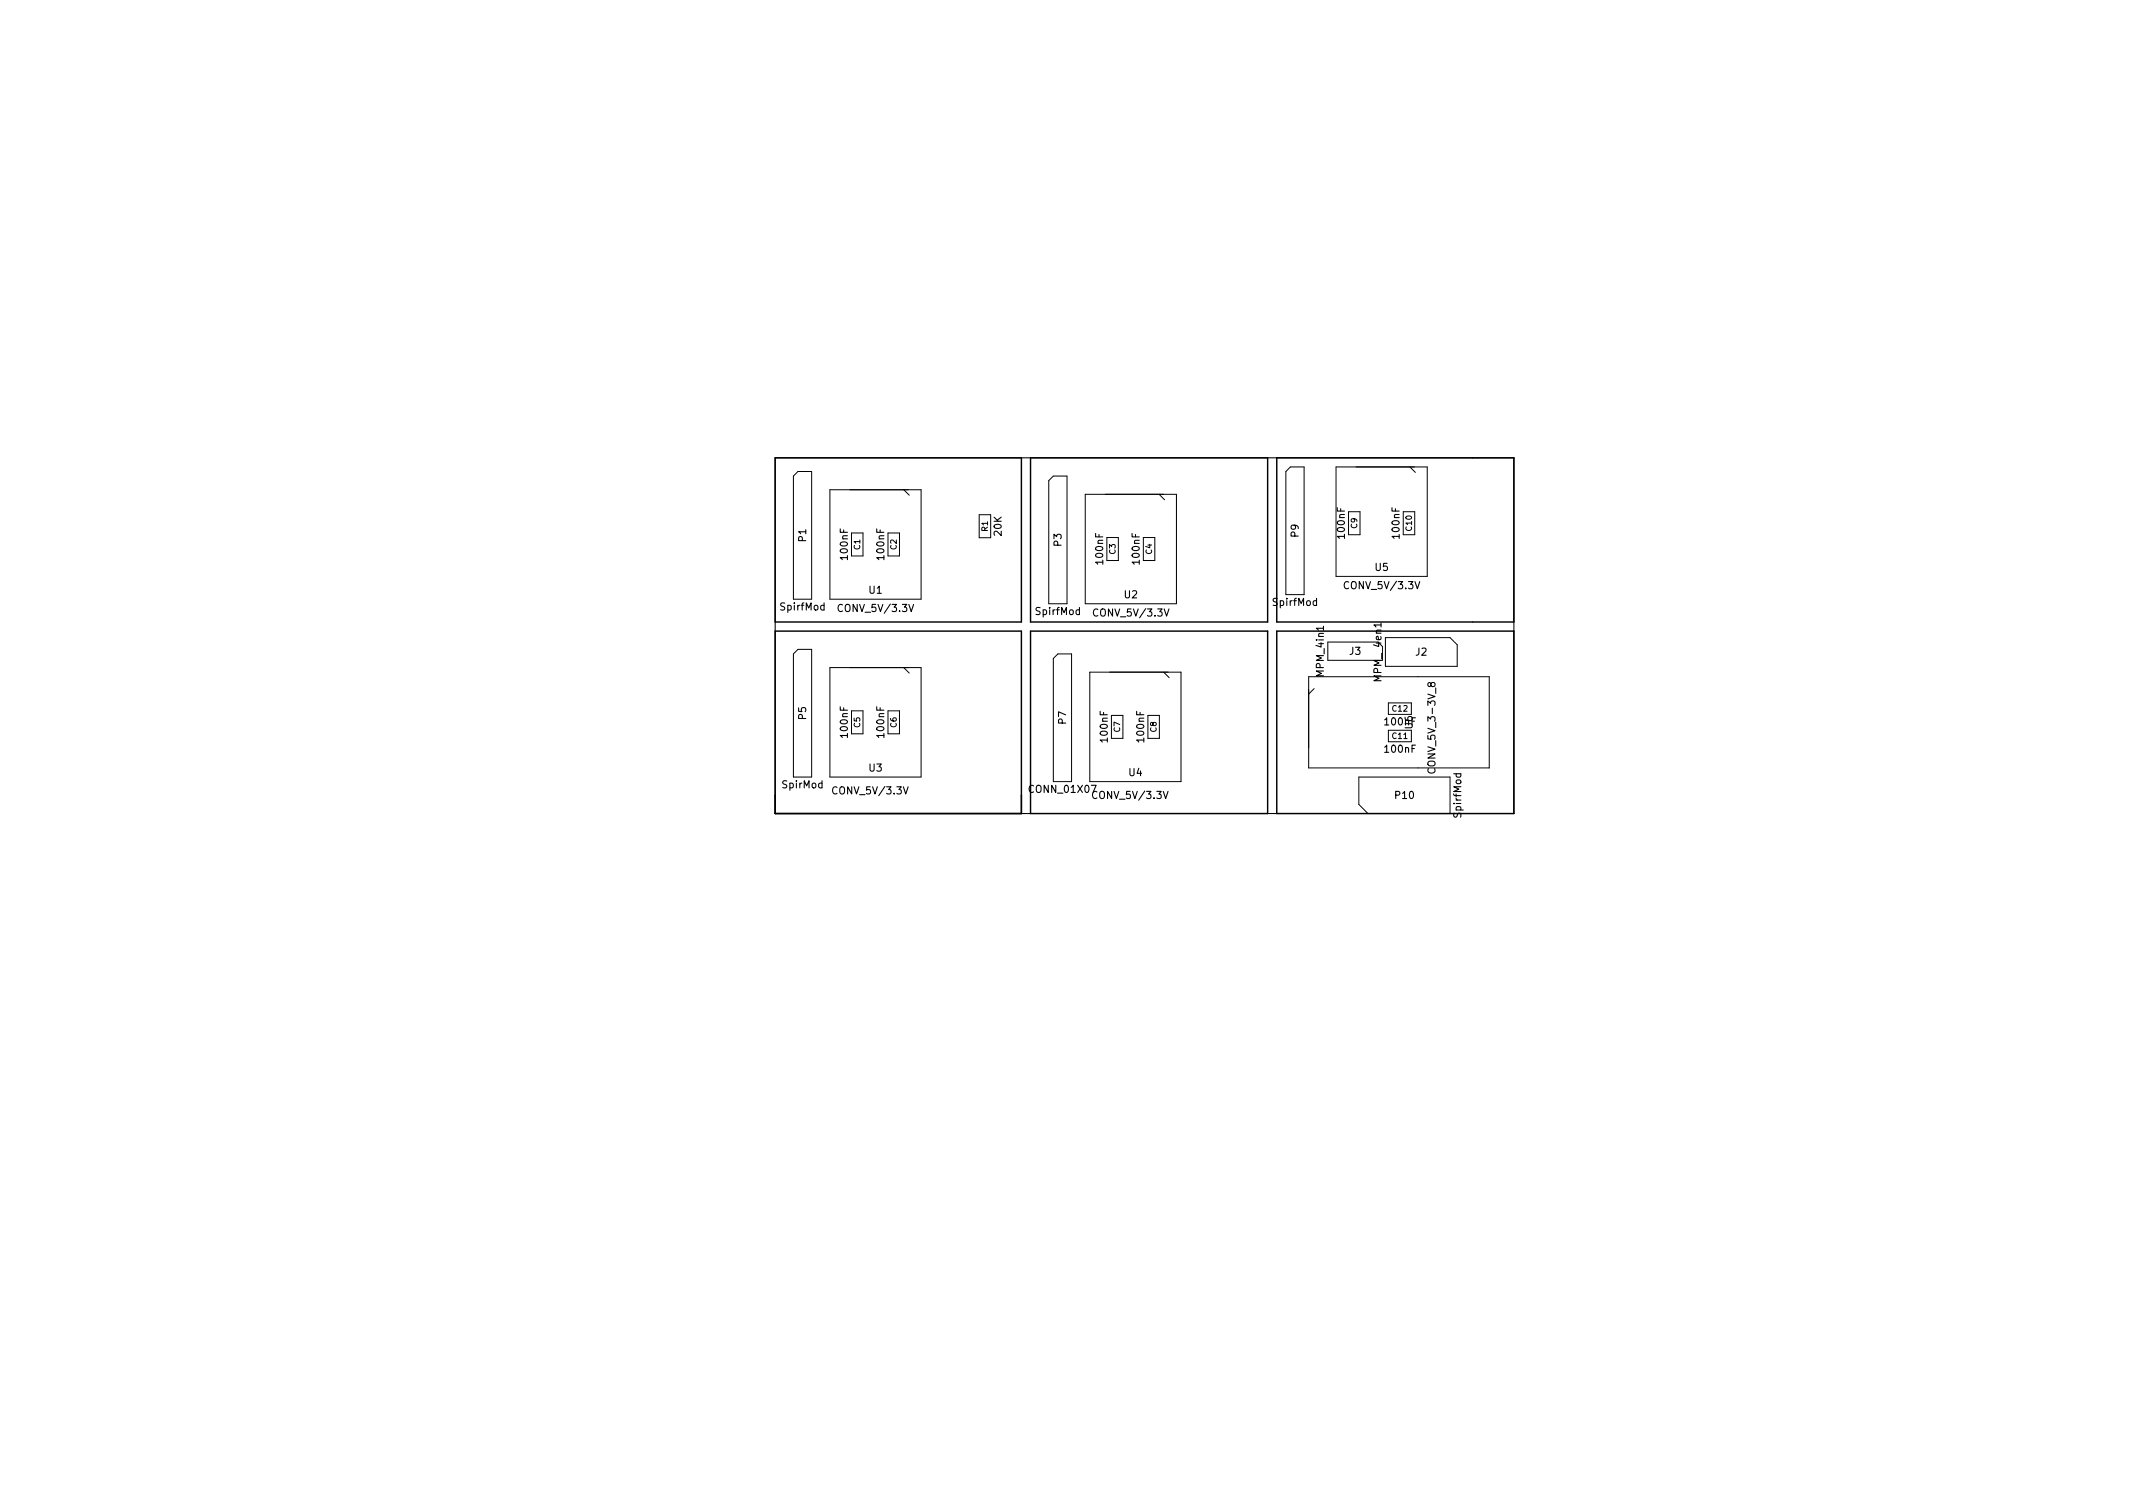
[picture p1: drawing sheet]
<svg xmlns="http://www.w3.org/2000/svg" width="297mm" height="210mm" viewBox="0 0 297 210" stroke-linecap="round" stroke-linejoin="round" font-family="sans-serif">
<defs><g id="words">
<g font-size="1.4">
<text x="112.3" y="75.4" transform="rotate(-90 112.3 75.4)">P1</text>
<text x="118.1" y="77.8" transform="rotate(-90 118.1 77.8)">100nF</text>
<text x="123.1" y="77.8" transform="rotate(-90 123.1 77.8)">100nF</text>
<text x="139.5" y="74.6" transform="rotate(-90 139.5 74.6)">20K</text>
<text x="147.8" y="76" transform="rotate(-90 147.8 76)">P3</text>
<text x="180.8" y="74.8" transform="rotate(-90 180.8 74.8)">P9</text>
<text x="187.3" y="74.9" transform="rotate(-90 187.3 74.9)">100nF</text>
<text x="194.9" y="74.9" transform="rotate(-90 194.9 74.9)">100nF</text>
<text x="121" y="82.7">U1</text>
<text x="153.6" y="78.5" transform="rotate(-90 153.6 78.5)">100nF</text>
<text x="156.6" y="83.3">U2</text>
<text x="158.7" y="78.5" transform="rotate(-90 158.7 78.5)">100nF</text>
<text x="187.5" y="82">CONV_5V/3.3V</text>
<text x="191.5" y="79.5">U5</text>
<text x="108.7" y="85">SpirfMod</text>
<text x="117" y="85.2">CONV_5V/3.3V</text>
<text x="144.3" y="85.6">SpirfMod</text>
<text x="152.6" y="85.8">CONV_5V/3.3V</text>
<text x="177.3" y="84.4">SpirfMod</text>
<text x="184.4" y="94.1" transform="rotate(-90 184.4 94.1)">MPM_4in1</text>
<text x="187.9" y="91.2">J3</text>
<text x="192.4" y="94.6" transform="rotate(-90 192.4 94.6)">MPM_ 4en1</text>
<text x="197.2" y="91.3">J2</text>
<text x="112.3" y="100.2" transform="rotate(-90 112.3 100.2)">P5</text>
<text x="148.5" y="100.8" transform="rotate(-90 148.5 100.8)">P7</text>
<text x="192.9" y="101">100nF</text>
<text x="196.7" y="101.5" transform="rotate(-90 196.7 101.5)">U6</text>
<text x="118.1" y="102.6" transform="rotate(-90 118.1 102.6)">100nF</text>
<text x="121" y="107.4">U3</text>
<text x="123.1" y="102.6" transform="rotate(-90 123.1 102.6)">100nF</text>
<text x="154.3" y="103.2" transform="rotate(-90 154.3 103.2)">100nF</text>
<text x="159.3" y="103.2" transform="rotate(-90 159.3 103.2)">100nF</text>
<text x="192.9" y="104.8">100nF</text>
<text x="199.9" y="107.2" transform="rotate(-90 199.9 107.2)">CONV_5V_3-3V_8</text>
<text x="109" y="109.8">SpirMod</text>
<text x="116.3" y="110.6">CONV_5V/3.3V</text>
<text x="143.5" y="110.4">CONN_01X07</text>
<text x="152.5" y="111.2">CONV_5V/3.3V</text>
<text x="157.2" y="108.1">U4</text>
<text x="194.3" y="111.2">P10</text>
<text x="203.5" y="113.8" transform="rotate(-90 203.5 113.8)">SpirfMod</text>
</g>
<g font-size="1.1">
<text x="119.8" y="76.5" transform="rotate(-90 119.8 76.5)">C1</text>
<text x="124.9" y="76.5" transform="rotate(-90 124.9 76.5)">C2</text>
<text x="137.6" y="74" transform="rotate(-90 137.6 74)">R1</text>
<text x="155.3" y="77.2" transform="rotate(-90 155.3 77.2)">C3</text>
<text x="160.4" y="77.2" transform="rotate(-90 160.4 77.2)">C4</text>
<text x="189" y="73.6" transform="rotate(-90 189 73.6)">C9</text>
<text x="196.6" y="73.9" transform="rotate(-90 196.6 73.9)">C10</text>
<text x="119.8" y="101.3" transform="rotate(-90 119.8 101.3)">C5</text>
<text x="124.9" y="101.3" transform="rotate(-90 124.9 101.3)">C6</text>
<text x="156" y="101.9" transform="rotate(-90 156 101.9)">C7</text>
<text x="161.1" y="101.9" transform="rotate(-90 161.1 101.9)">C8</text>
<text x="193.9" y="99.1">C12</text>
<text x="193.9" y="102.9">C11</text>
</g>
</g></defs>
<path d="M107.9 63.7h102.9v49.6h-102.9zM192.3 86.7v.6M198.9 107a.47 .47 0 0 0 .4 .7 .47 .47 0 0 0 .5-.5l-.1-.2" fill="none" stroke="#000" stroke-width=".15"/>
<path d="M107.9 63.7h34.3v22.9h-34.3zM143.5 63.7h33v22.9h-33zM177.8 63.7h33v22.9h-33zM107.9 87.9h34.3v25.4h-34.3zM143.5 87.9h33v25.4h-33zM177.8 87.9h33v25.4h-33z" fill="none" stroke="#000" stroke-width=".2"/>
<g fill="none" stroke="#000" stroke-width=".14">
<path d="M110.5 66.3l.6-.6h1.9v17.7h-2.5zM115.6 68.2h12.7v15.2h-12.7zM118.6 74.2h1.6v3.2h-1.6zM123.7 74.2h1.6v3.2h-1.6zM125.9 68.2l.7 .8M136.4 71.7h1.6v3.2h-1.6zM146.7 66.3h1.9v17.8h-2.6v-17.2zM151.1 68.8h12.7v15.3h-12.7zM154.1 74.8h1.6v3.2h-1.6zM159.2 74.8h1.6v3.2h-1.6zM161.4 68.8l.8 .8M179.7 65h1.9v17.8h-2.5v-17.1z"/>
<path d="M186.1 65h12.7v15.3h-12.7zM187.8 71.3h1.6v3.2h-1.6zM195.4 71.3h1.6v3.2h-1.6zM196.3 65l.8 .8M110.5 91.1l.6-.7h1.9v17.8h-2.5zM115.6 93h12.7v15.2h-12.7zM118.6 99h1.6v3.2h-1.6zM123.7 99h1.6v3.2h-1.6zM125.9 93l.7 .7M147.3 91.1h1.9v17.7h-2.5v-17.1zM151.8 93.6h12.7v15.2h-12.7zM154.8 99.6h1.6v3.2h-1.6z"/>
<path d="M159.9 99.6h1.6v3.2h-1.6zM162.1 93.6l.7 .8M182.2 94.2h25.2v12.7h-25.2zM183 95.9l-.8 .7M191.9 89.4h-7v2.5h7.6M192.9 88.8h9l1 1v3h-10zM193.3 97.9h3.2v1.6h-3.2zM189.2 108.2h12.7v5.1h-11.4l-1.3-1.3zM193.3 101.7h3.2v1.6h-3.2z"/>
</g>
<use href="#words"/>
</svg>
